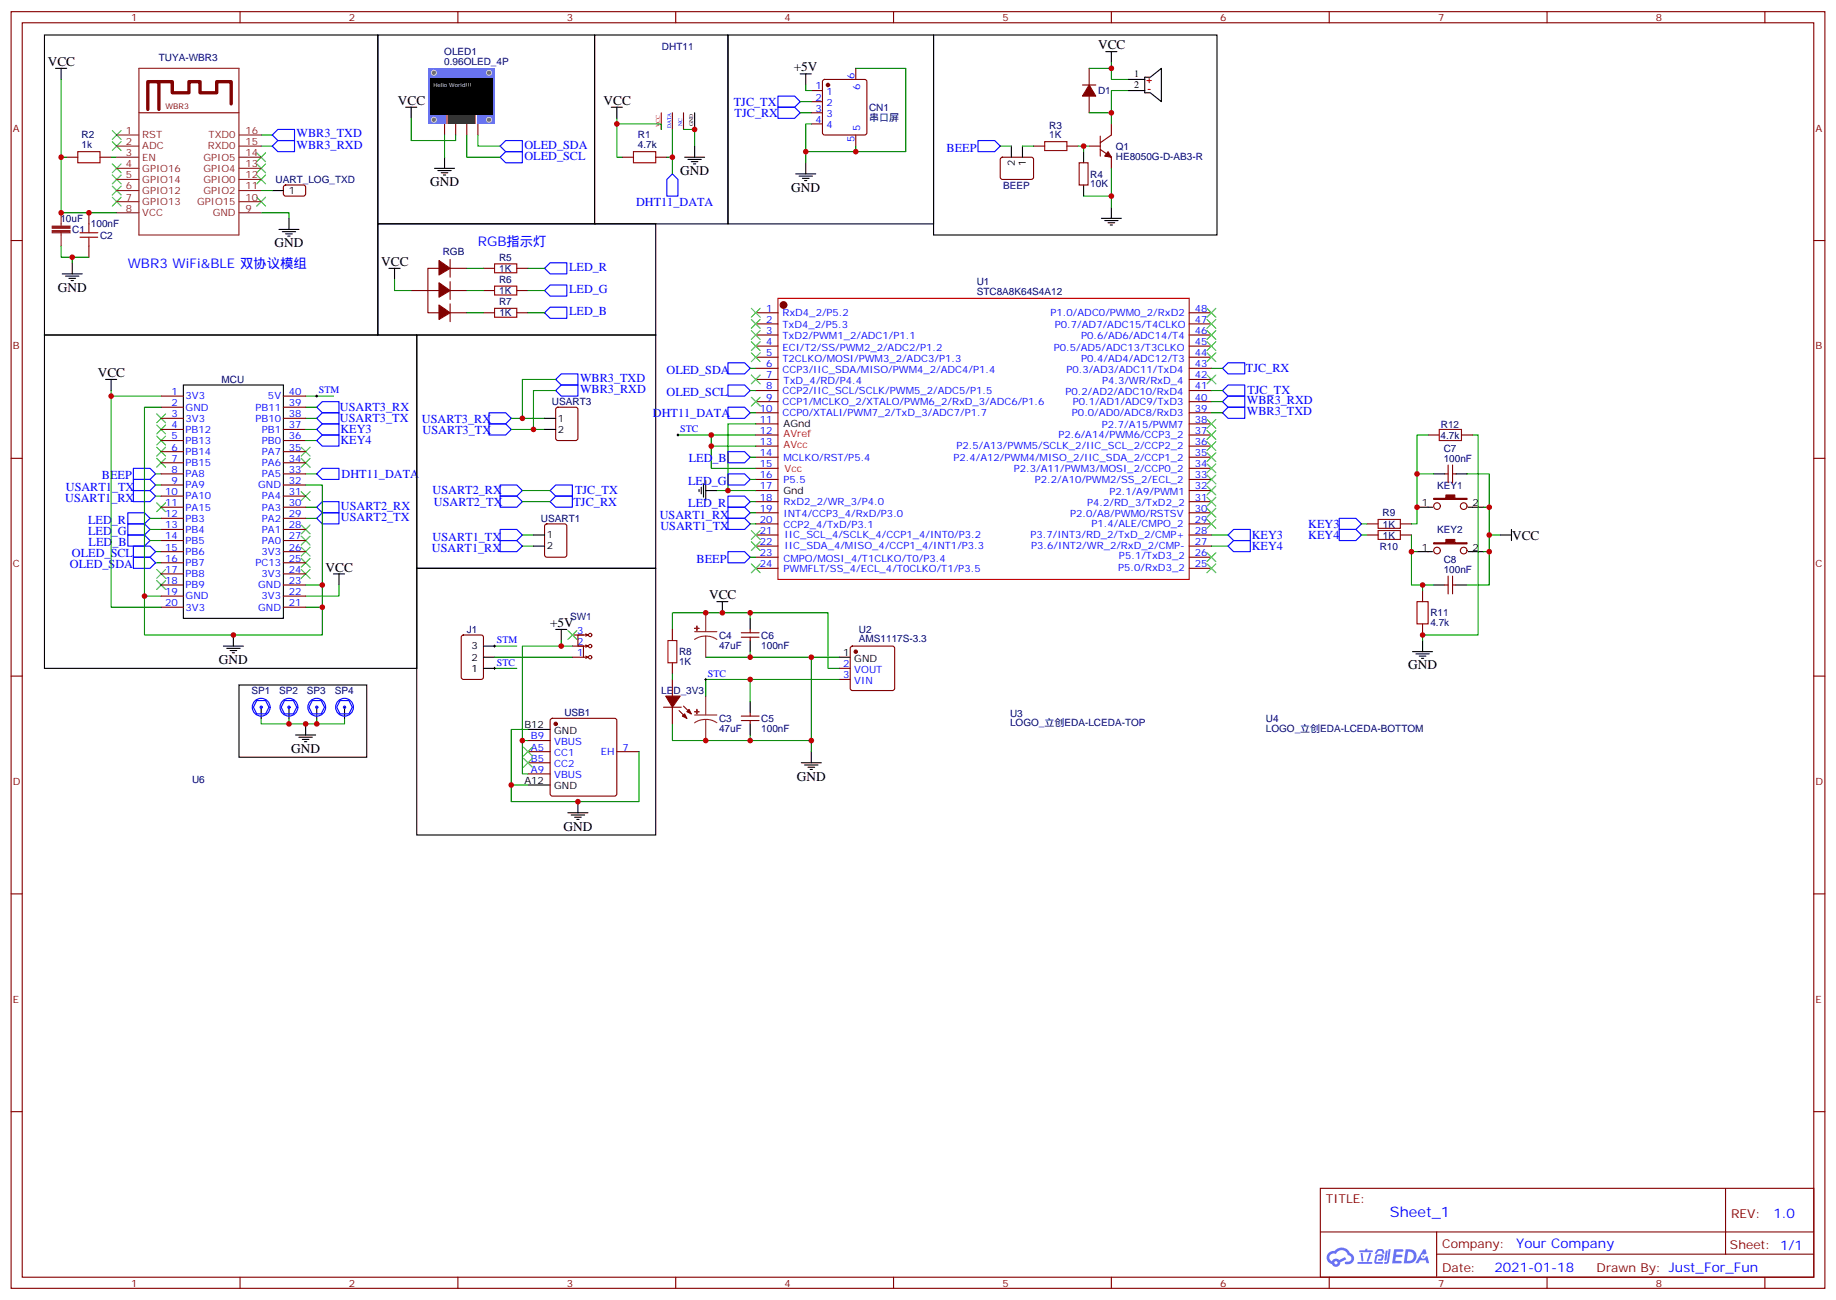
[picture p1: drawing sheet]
<svg xmlns="http://www.w3.org/2000/svg" width="583mm" height="413mm" viewBox="0 0 583 413" stroke-linecap="round" stroke-linejoin="round" font-family="sans-serif">
<defs><g id="words">
<text font-size="4.6" fill="#00f" x="441.2" y="386.3">Sheet_1</text>
<g font-size="4.2">
<text x="348.5" y="15.7">VCC</text>
<text x="15.2" y="21">VCC</text>
<text x="252" y="22.4">+5V</text>
<text x="126.3" y="33.3">VCC</text>
<text x="191.6" y="33.3">VCC</text>
<text x="136.5" y="59.1">GND</text>
<text x="215.9" y="55.6">GND</text>
<text x="251.2" y="60.9">GND</text>
<text x="87.1" y="78.5">GND</text>
<text x="121" y="84.5">VCC</text>
<text x="18.3" y="92.6">GND</text>
<text x="31" y="119.8">VCC</text>
<text x="480" y="171.3">VCC</text>
<text x="103.4" y="181.5">VCC</text>
<text x="225.1" y="190.3">VCC</text>
<text x="174.6" y="199.1">+5V</text>
<text x="69.5" y="210.8">GND</text>
<text x="447" y="212.5">GND</text>
<text x="92.4" y="239">GND</text>
<text x="252.9" y="247.8">GND</text>
<text x="178.9" y="263.7">GND</text>
</g>
<g font-size="4.2" fill="#00f">
<text x="151.7" y="78.1">RGB指示灯</text>
<text x="40.6" y="85.2">WBR3 WiFi&amp;BLE 双协议模组</text>
<text x="562.9" y="386.6">1.0</text>
<text x="481.3" y="396.1">Your Company</text>
<text x="474.4" y="403.9">2021-01-18</text>
</g>
<g font-size="3.9" fill="#00f">
<text x="232.9" y="33.5">TJC_TX</text>
<text x="233.2" y="37.1">TJC_RX</text>
<text x="94.2" y="43.6">WBR3_TXD</text>
<text x="94.2" y="47.2">WBR3_RXD</text>
<text x="166.5" y="47.2">OLED_SDA</text>
<text x="166.5" y="50.7">OLED_SCL</text>
<text x="300.5" y="48.2">BEEP</text>
<text x="201.9" y="65.3">DHT11_DATA</text>
<text x="180.7" y="86">LED_R</text>
<text x="180.7" y="93.1">LED_G</text>
<text x="180.7" y="100.2">LED_B</text>
<text x="211.6" y="118.7">OLED_SDA</text>
<text x="395.5" y="118.2">TJC_RX</text>
<text x="184.1" y="124.8">WBR3_RXD</text>
<text x="184.1" y="121.2">WBR3_TXD</text>
<text x="211.6" y="125.8">OLED_SCL</text>
<text x="396" y="125.3">TJC_TX</text>
<text x="107.9" y="130.6">USART3_RX</text>
<text x="395.8" y="131.8">WBR3_TXD</text>
<text x="395.8" y="128.3">WBR3_RXD</text>
<text x="107.9" y="134.1">USART3_TX</text>
<text x="108.1" y="137.6">KEY3</text>
<text x="133.9" y="134.2">USART3_RX</text>
<text x="134.1" y="137.7">USART3_TX</text>
<text x="207.2" y="132.3">DHT11_DATA</text>
<text x="108.1" y="141.1">KEY4</text>
<text x="218.6" y="146.8">LED_B</text>
<text x="20.9" y="155.9">USART1_TX</text>
<text x="32.4" y="152.2">BEEP</text>
<text x="108.4" y="151.8">DHT11_DATA</text>
<text x="218.4" y="153.9">LED_G</text>
<text x="20.7" y="159.4">USART1_RX</text>
<text x="108.2" y="161.8">USART2_RX</text>
<text x="137.3" y="157">USART2_RX</text>
<text x="137.7" y="160.5">USART2_TX</text>
<text x="182" y="160.5">TJC_RX</text>
<text x="182.5" y="157">TJC_TX</text>
<text x="218.5" y="161">LED_R</text>
<text x="28" y="166.3">LED_R</text>
<text x="108.2" y="165.3">USART2_TX</text>
<text x="209.4" y="164.7">USART1_RX</text>
<text x="415.3" y="167.6">KEY3</text>
<text x="28" y="169.8">LED_G</text>
<text x="28.1" y="173.3">LED_B</text>
<text x="137.3" y="171.7">USART1_TX</text>
<text x="209.6" y="168.2">USART1_TX</text>
<text x="397.3" y="171.1">KEY3</text>
<text x="415.3" y="171.2">KEY4</text>
<text x="22.8" y="176.9">OLED_SCL</text>
<text x="137.1" y="175.3">USART1_RX</text>
<text x="221.1" y="178.7">BEEP</text>
<text x="397.4" y="174.6">KEY4</text>
<text x="22.2" y="180.4">OLED_SDA</text>
</g>
<g font-size="3.9" fill="#800">
<text x="420.9" y="381.9">TITLE:</text>
<text x="549.5" y="386.6">REV:</text>
<text x="457.8" y="396.1">Company:</text>
<text x="549.1" y="396.7">Sheet: 1/1</text>
<text x="457.8" y="403.8">Date:</text>
<text x="506.8" y="403.8">Drawn By: Just_For_Fun</text>
</g>
<g font-size="3.2" fill="#800">
<text x="41.6" y="6.7">1</text>
<text x="110.8" y="6.7">2</text>
<text x="179.9" y="6.7">3</text>
<text x="249.1" y="6.7">4</text>
<text x="318.2" y="6.7">5</text>
<text x="387.3" y="6.7">6</text>
<text x="456.5" y="6.7">7</text>
<text x="525.6" y="6.7">8</text>
<text x="4.1" y="41.8">A</text>
<text x="576.3" y="41.8">A</text>
<text x="4.1" y="110.9">B</text>
<text x="576.3" y="110.9">B</text>
<text x="4.1" y="180.1">C</text>
<text x="576.3" y="180.1">C</text>
<text x="4.1" y="249.2">D</text>
<text x="576.3" y="249.2">D</text>
<text x="4.1" y="318.4">E</text>
<text x="576.3" y="318.4">E</text>
<text x="41.6" y="408.5">1</text>
<text x="110.8" y="408.5">2</text>
<text x="179.9" y="408.5">3</text>
<text x="249.1" y="408.5">4</text>
<text x="318.2" y="408.5">5</text>
<text x="387.3" y="408.5">6</text>
<text x="456.5" y="408.5">7</text>
<text x="525.6" y="408.5">8</text>
</g>
<g font-size="3.2" fill="#000080">
<text x="141" y="17.4">OLED1</text>
<text x="210.1" y="15.8">DHT11</text>
<text x="50.4" y="19.4">TUYA-WBR3</text>
<text x="141" y="20.6">0.96OLED_4P</text>
<text x="348.5" y="29.9">D1</text>
<text x="275.9" y="35.2">CN1</text>
<text x="275.9" y="38.3">串口屏</text>
<text x="333" y="40.8">R3</text>
<text x="25.9" y="47.1">1k</text>
<text x="25.9" y="43.9">R2</text>
<text x="202.5" y="47.1">4.7k</text>
<text x="202.5" y="43.9">R1</text>
<text x="333" y="43.9">1K</text>
<text x="354.2" y="47.5">Q1</text>
<text x="354.2" y="50.7">HE8050G-D-AB3-R</text>
<text x="87.5" y="58.1">UART_LOG_TXD</text>
<text x="318.4" y="59.9">BEEP</text>
<text x="346.1" y="59.5">10K</text>
<text x="346.1" y="56.4">R4</text>
<text x="19.2" y="70.4">10uF</text>
<text x="22.9" y="74">C1</text>
<text x="28.8" y="72.2">100nF</text>
<text x="31.7" y="75.7">C2</text>
<text x="140.5" y="81">RGB</text>
<text x="158.4" y="82.8">R5</text>
<text x="158.4" y="89.9">R6</text>
<text x="158.5" y="86.3">1K</text>
<text x="158.5" y="93.4">1K</text>
<text x="310" y="93.7">STC8A8K64S4A12</text>
<text x="310" y="90.6">U1</text>
<text x="158.4" y="96.9">R7</text>
<text x="158.5" y="100.5">1K</text>
<text x="70.3" y="121.6">MCU</text>
<text x="175.2" y="128.7">USART3</text>
<text x="457.4" y="135.7">R12</text>
<text x="457.2" y="139.3">4.7k</text>
<text x="458.3" y="143.4">C7</text>
<text x="458.3" y="146.6">100nF</text>
<text x="456.2" y="155.1">KEY1</text>
<text x="171.7" y="165.8">USART1</text>
<text x="438.9" y="164">R9</text>
<text x="438.9" y="167.5">1K</text>
<text x="439" y="171">1K</text>
<text x="456.2" y="169.2">KEY2</text>
<text x="438" y="174.5">R10</text>
<text x="458.3" y="178.7">C8</text>
<text x="458.3" y="181.9">100nF</text>
<text x="180.9" y="196.8">SW1</text>
<text x="454" y="195.7">R11</text>
<text x="148.2" y="201">J1</text>
<text x="228.2" y="202.8">C4</text>
<text x="241.7" y="202.8">C6</text>
<text x="272.6" y="203.9">AMS1117S-3.3</text>
<text x="272.6" y="200.8">U2</text>
<text x="454" y="198.9">4.7k</text>
<text x="215.5" y="208">R8</text>
<text x="228.2" y="206">47uF</text>
<text x="241.7" y="206">100nF</text>
<text x="215.5" y="211.2">1K</text>
<text x="79.8" y="220.4">SP1</text>
<text x="88.6" y="220.4">SP2</text>
<text x="97.4" y="220.4">SP3</text>
<text x="106.3" y="220.4">SP4</text>
<text x="209.9" y="220.5">LED_3V3</text>
<text x="179.1" y="227.4">USB1</text>
<text x="320.6" y="227.5">U3</text>
<text x="228.2" y="232.4">47uF</text>
<text x="228.2" y="229.2">C3</text>
<text x="241.7" y="232.4">100nF</text>
<text x="241.7" y="229.2">C5</text>
<text x="320.6" y="230.5">LOGO_立创EDA-LCEDA-TOP</text>
<text x="401.8" y="232.3">LOGO_立创EDA-LCEDA-BOTTOM</text>
<text x="401.8" y="229.1">U4</text>
<text x="61" y="248.7">U6</text>
</g>
<g font-size="3.2" fill="#00f">
<text x="258.9" y="28.4">1</text>
<text x="271.3" y="25" transform="rotate(-90 271.3 25)">6</text>
<text x="273" y="28.5" transform="rotate(-90 273 28.5)">6</text>
<text x="258.9" y="31.9">2</text>
<text x="258.9" y="35.5">3</text>
<text x="262.4" y="30.2">1</text>
<text x="262.4" y="33.7">2</text>
<text x="258.9" y="39">4</text>
<text x="262.4" y="37.2">3</text>
<text x="262.4" y="40.7">4</text>
<text x="273" y="41.6" transform="rotate(-90 273 41.6)">5</text>
<text x="271.3" y="45.1" transform="rotate(-90 271.3 45.1)">5</text>
<text x="243.2" y="99">1</text>
<text x="248.4" y="100.4">RxD4_2/P5.2</text>
<text x="333.5" y="100.4">P1.0/ADC0/PWM0_2/RxD2</text>
<text x="379.2" y="99">48</text>
<text x="243.2" y="102.5">2</text>
<text x="243.2" y="106">3</text>
<text x="248.4" y="104.2">TxD4_2/P5.3</text>
<text x="248.4" y="107.8">TxD2/PWM1_2/ADC1/P1.1</text>
<text x="334.8" y="104.2">P0.7/AD7/ADC15/T4CLKO</text>
<text x="343.2" y="107.8">P0.6/AD6/ADC14/T4</text>
<text x="379.2" y="106">46</text>
<text x="379.2" y="102.5">47</text>
<text x="243.2" y="109.5">4</text>
<text x="243.2" y="113.1">5</text>
<text x="248.4" y="111.3">ECI/T2/SS/PWM2_2/ADC2/P1.2</text>
<text x="334.5" y="111.3">P0.5/AD5/ADC13/T3CLKO</text>
<text x="379.2" y="113.1">44</text>
<text x="379.2" y="109.5">45</text>
<text x="243.2" y="116.6">6</text>
<text x="248.4" y="114.8">T2CLKO/MOSI/PWM3_2/ADC3/P1.3</text>
<text x="248.4" y="118.4">CCP3/IIC_SDA/MISO/PWM4_2/ADC4/P1.4</text>
<text x="338.5" y="118.4">P0.3/AD3/ADC11/TxD4</text>
<text x="343.2" y="114.8">P0.4/AD4/ADC12/T3</text>
<text x="379.2" y="116.6">43</text>
<text x="54.4" y="125.4">1</text>
<text x="91.7" y="125.4">40</text>
<text x="101.2" y="124.9">STM</text>
<text x="243.2" y="120.1">7</text>
<text x="243.2" y="123.6">8</text>
<text x="248.4" y="125.1">CCP2/IIC_SCL/SCLK/PWM5_2/ADC5/P1.5</text>
<text x="248.7" y="121.9">TxD_4/RD/P4.4</text>
<text x="338.3" y="125.4">P0.2/AD2/ADC10/RxD4</text>
<text x="349.8" y="121.9">P4.3/WR/RxD_4</text>
<text x="379.2" y="123.6">41</text>
<text x="379.2" y="120.1">42</text>
<text x="54.4" y="128.9">2</text>
<text x="58.9" y="126.8">3V3</text>
<text x="58.9" y="130.4">GND</text>
<text x="81.1" y="130.4">PB11</text>
<text x="85.1" y="126.8">5V</text>
<text x="91.7" y="128.9">39</text>
<text x="241.1" y="130.7">10</text>
<text x="243.2" y="127.2">9</text>
<text x="248.4" y="128.6">CCP1/MCLKO_2/XTALO/PWM6_2/RxD_3/ADC6/P1.6</text>
<text x="340.5" y="128.6">P0.1/AD1/ADC9/TxD3</text>
<text x="379.2" y="130.7">39</text>
<text x="379.2" y="127.2">40</text>
<text x="54.4" y="132.5">3</text>
<text x="54.4" y="136">4</text>
<text x="58.9" y="133.9">3V3</text>
<text x="58.9" y="137.4">PB12</text>
<text x="81.1" y="133.9">PB10</text>
<text x="83.1" y="137.4">PB1</text>
<text x="91.7" y="136">37</text>
<text x="91.7" y="132.5">38</text>
<text x="215.9" y="137.2">STC</text>
<text x="241.1" y="134.2">11</text>
<text x="241.1" y="137.8">12</text>
<text x="248.4" y="132.1">CCP0/XTALI/PWM7_2/TxD_3/ADC7/P1.7</text>
<text x="340.3" y="132.1">P0.0/AD0/ADC8/RxD3</text>
<text x="349.8" y="136">P2.7/A15/PWM7</text>
<text x="379.2" y="137.8">37</text>
<text x="379.2" y="134.2">38</text>
<text x="54.4" y="139.5">5</text>
<text x="54.4" y="143.1">6</text>
<text x="58.9" y="140.9">PB13</text>
<text x="83.1" y="140.9">PB0</text>
<text x="91.7" y="143.1">35</text>
<text x="91.7" y="139.5">36</text>
<text x="241.1" y="141.3">13</text>
<text x="303.6" y="142.7">P2.5/A13/PWM5/SCLK_2/IIC_SCL_2/CCP2_2</text>
<text x="335.9" y="139.2">P2.6/A14/PWM6/CCP3_2</text>
<text x="379.2" y="141.3">36</text>
<text x="54.4" y="146.6">7</text>
<text x="58.9" y="144.5">PB14</text>
<text x="58.9" y="148">PB15</text>
<text x="83.2" y="148">PA6</text>
<text x="83.2" y="144.5">PA7</text>
<text x="91.7" y="146.6">34</text>
<text x="241.1" y="144.8">14</text>
<text x="241.1" y="148.3">15</text>
<text x="248.7" y="146.2">MCLKO/RST/P5.4</text>
<text x="302.6" y="146.2">P2.4/A12/PWM4/MISO_2/IIC_SDA_2/CCP1_2</text>
<text x="321.8" y="149.8">P2.3/A11/PWM3/MOSI_2/CCP0_2</text>
<text x="379.2" y="148.3">34</text>
<text x="379.2" y="144.8">35</text>
<text x="54.4" y="150.1">8</text>
<text x="54.4" y="153.6">9</text>
<text x="58.9" y="151.5">PA8</text>
<text x="58.9" y="155">PA9</text>
<text x="82" y="155">GND</text>
<text x="83.2" y="151.5">PA5</text>
<text x="91.7" y="153.6">32</text>
<text x="91.7" y="150.1">33</text>
<text x="241.1" y="151.9">16</text>
<text x="241.1" y="155.4">17</text>
<text x="248.7" y="153.3">P5.5</text>
<text x="328.5" y="153.3">P2.2/A10/PWM2/SS_2/ECL_2</text>
<text x="379.2" y="155.4">32</text>
<text x="379.2" y="151.9">33</text>
<text x="52.4" y="157.2">10</text>
<text x="52.4" y="160.7">11</text>
<text x="58.9" y="158.6">PA10</text>
<text x="83.2" y="158.6">PA4</text>
<text x="91.7" y="160.7">30</text>
<text x="91.7" y="157.2">31</text>
<text x="241.1" y="158.9">18</text>
<text x="248.7" y="160.3">RxD2_2/WR_3/P4.0</text>
<text x="345.1" y="160.7">P4.2/RD_3/TxD2_2</text>
<text x="352.2" y="157.2">P2.1/A9/PWM1</text>
<text x="379.2" y="158.9">31</text>
<text x="52.4" y="164.2">12</text>
<text x="52.4" y="167.7">13</text>
<text x="58.9" y="162.1">PA15</text>
<text x="58.9" y="165.6">PB3</text>
<text x="83.2" y="165.6">PA2</text>
<text x="83.2" y="162.1">PA3</text>
<text x="91.7" y="167.7">28</text>
<text x="91.7" y="164.2">29</text>
<text x="241.1" y="162.5">19</text>
<text x="241.1" y="166">20</text>
<text x="248.7" y="164.2">INT4/CCP3_4/RxD/P3.0</text>
<text x="248.7" y="167.7">CCP2_4/TxD/P3.1</text>
<text x="339.7" y="164.2">P2.0/A8/PWM0/RSTSV</text>
<text x="346.5" y="167.4">P1.4/ALE/CMPO_2</text>
<text x="379.2" y="166">29</text>
<text x="379.2" y="162.5">30</text>
<text x="52.4" y="171.3">14</text>
<text x="58.9" y="169.2">PB4</text>
<text x="58.9" y="172.7">PB5</text>
<text x="83.2" y="172.7">PA0</text>
<text x="83.2" y="169.2">PA1</text>
<text x="91.7" y="171.3">27</text>
<text x="241.1" y="169.5">21</text>
<text x="241.1" y="173">22</text>
<text x="249.1" y="170.9">IIC_SCL_4/SCLK_4/CCP1_4/INT0/P3.2</text>
<text x="327.1" y="170.9">P3.7/INT3/RD_2/TxD_2/CMP+</text>
<text x="379.2" y="173">27</text>
<text x="379.2" y="169.5">28</text>
<text x="52.4" y="174.8">15</text>
<text x="52.4" y="178.3">16</text>
<text x="58.9" y="176.2">PB6</text>
<text x="58.9" y="179.7">PB7</text>
<text x="81.1" y="179.7">PC13</text>
<text x="83.1" y="176.2">3V3</text>
<text x="91.7" y="178.3">25</text>
<text x="91.7" y="174.8">26</text>
<text x="241.1" y="176.6">23</text>
<text x="248.7" y="178.3">CMPO/MOSI_4/T1CLKO/T0/P3.4</text>
<text x="249.1" y="174.4">IIC_SDA_4/MISO_4/CCP1_4/INT1/P3.3</text>
<text x="327.3" y="174.4">P3.6/INT2/WR_2/RxD_2/CMP-</text>
<text x="355.2" y="177.6">P5.1/TxD3_2</text>
<text x="379.2" y="176.6">26</text>
<text x="52.4" y="181.9">17</text>
<text x="52.4" y="185.4">18</text>
<text x="58.9" y="183.3">PB8</text>
<text x="83.1" y="183.3">3V3</text>
<text x="91.7" y="185.4">23</text>
<text x="91.7" y="181.9">24</text>
<text x="241.1" y="180.1">24</text>
<text x="248.7" y="181.5">PWMFLT/SS_4/ECL_4/T0CLKO/T1/P3.5</text>
<text x="354.9" y="181.2">P5.0/RxD3_2</text>
<text x="379.2" y="180.1">25</text>
<text x="52.4" y="188.9">19</text>
<text x="58.9" y="186.8">PB9</text>
<text x="58.9" y="190.3">GND</text>
<text x="82" y="186.8">GND</text>
<text x="83.1" y="190.3">3V3</text>
<text x="91.7" y="188.9">22</text>
<text x="52.4" y="192.4">20</text>
<text x="58.9" y="193.9">3V3</text>
<text x="82" y="193.9">GND</text>
<text x="91.7" y="192.4">21</text>
<text x="183.2" y="201.3">3</text>
<text x="157.7" y="204.3">STM</text>
<text x="183.2" y="204.8">2</text>
<text x="183.2" y="208.3">1</text>
<text x="157.7" y="211.3">STC</text>
<text x="224.7" y="214.8">STC</text>
<text x="267.7" y="215.4">3</text>
<text x="267.7" y="211.8">2</text>
<text x="271.2" y="213.6">VOUT</text>
<text x="271.2" y="217.1">VIN</text>
<text x="168.5" y="234.8">B9</text>
<text x="168.5" y="238.3">A5</text>
<text x="175.9" y="236.5">VBUS</text>
<text x="190.7" y="239.7">EH</text>
<text x="197.6" y="238.3">7</text>
<text x="168.5" y="241.8">B5</text>
<text x="168.5" y="245.4">A9</text>
<text x="175.9" y="240.1">CC1</text>
<text x="175.9" y="243.6">CC2</text>
<text x="175.9" y="247.1">VBUS</text>
</g>
<g font-size="3.2">
<text x="360" y="28">2</text>
<text x="360" y="24.5">1</text>
<text x="322.1" y="52.6" transform="rotate(-90 322.1 52.6)">2</text>
<text x="325.6" y="52.6" transform="rotate(-90 325.6 52.6)">1</text>
<text x="91.7" y="61.6">1</text>
<text x="177.1" y="133.9">1</text>
<text x="177.1" y="137.4">2</text>
<text x="248.7" y="135.6">AGnd</text>
<text x="248.7" y="156.8">Gnd</text>
<text x="451.3" y="160.7">1</text>
<text x="467.4" y="160.7">2</text>
<text x="173.6" y="170.9">1</text>
<text x="173.6" y="174.4">2</text>
<text x="451.3" y="174.8">1</text>
<text x="467.4" y="174.8">2</text>
<text x="149.7" y="206.2">3</text>
<text x="149.7" y="209.7">2</text>
<text x="267.7" y="208.3">1</text>
<text x="149.7" y="213.3">1</text>
<text x="271.2" y="210.1">GND</text>
<text x="166.5" y="231.2">B12</text>
<text x="175.9" y="233">GND</text>
<text x="166.5" y="248.9">A12</text>
<text x="175.9" y="250.6">GND</text>
</g>
<g font-size="3.2" fill="#8d2323">
<text x="40" y="46">2</text>
<text x="40" y="42.5">1</text>
<text x="45.2" y="47.4">ADC</text>
<text x="45.2" y="43.9">RST</text>
<text x="65.9" y="47.4">RXD0</text>
<text x="66.2" y="43.9">TXD0</text>
<text x="78" y="46">15</text>
<text x="78" y="42.5">16</text>
<text x="40" y="49.6">3</text>
<text x="40" y="53.1">4</text>
<text x="45.2" y="51">EN</text>
<text x="64.6" y="51">GPIO5</text>
<text x="78" y="49.6">14</text>
<text x="78" y="53.1">13</text>
<text x="40" y="56.6">5</text>
<text x="45.2" y="58">GPIO14</text>
<text x="45.2" y="54.5">GPIO16</text>
<text x="64.6" y="58">GPIO0</text>
<text x="64.6" y="54.5">GPIO4</text>
<text x="78" y="56.6">12</text>
<text x="40" y="63.7">7</text>
<text x="40" y="60.1">6</text>
<text x="45.2" y="65.1">GPIO13</text>
<text x="45.2" y="61.6">GPIO12</text>
<text x="62.6" y="65.1">GPIO15</text>
<text x="64.6" y="61.6">GPIO2</text>
<text x="78" y="63.7">10</text>
<text x="78" y="60.1">11</text>
<text x="40" y="67.2">8</text>
<text x="45.2" y="68.6">VCC</text>
<text x="67.5" y="68.6">GND</text>
<text x="78" y="67.2">9</text>
</g>
<g font-size="3.2" fill="#f00">
<text x="248.7" y="138.8">AVref</text>
<text x="248.7" y="142.3">AVcc</text>
<text x="249.1" y="149.8">Vcc</text>
</g>
<text font-size="2.5" fill="#600" x="52.6" y="34.7">WBR3</text>
<text font-size="1.8" fill="#fff" x="137.6" y="27.7">Hello World!!!</text>
<text font-size="1.8" fill="#f00" x="209.5" y="40.3" transform="rotate(-90 209.5 40.3)">VCC</text>
<g font-size="1.8" fill="#00f">
<text x="213" y="40.7" transform="rotate(-90 213 40.7)">DATA</text>
<text x="216.5" y="40" transform="rotate(-90 216.5 40)">NC</text>
</g>
<text font-size="1.8" x="220.1" y="40" transform="rotate(-90 220.1 40)">GND</text>
</g></defs>
<g fill="none" stroke="#870000" stroke-width=".35">
<path d="M3.5 3.7h575.8v405.3h-575.8zM7.1 7.2h568.6v398.3h-568.6zM76.2 3.7v3.5M145.3 3.7v3.5M214.5 3.7v3.5M283.6 3.7v3.5M352.8 3.7v3.5M421.9 3.7v3.5M491.1 3.7v3.5M560.2 3.7v3.5M3.5 76.4h3.6M575.7 76.4h3.6"/>
<path d="M3.5 145.5h3.6M575.7 145.5h3.6M3.5 214.7h3.6M575.7 214.7h3.6M3.5 283.8h3.6M575.7 283.8h3.6M3.5 353h3.6M575.7 353h3.6M419.1 377.3h156.6v28.2h-156.6zM547.7 377.3v20.9M419.1 391.1h156.5M456 398.2h119.6"/>
<path d="M456 391.1v14.2M76.2 405.5v3.5M145.3 405.5v3.5M214.5 405.5v3.5M283.6 405.5v3.5M352.8 405.5v3.5M421.9 405.5v3.5M491.1 405.5v3.5M560.2 405.5v3.5"/>
</g>
<g fill="#5487ff">
<path d="M442.5 396.6h2.6l.3 .2-.1 .6h-2l-.1 1h1.6l.4 .4-.4 .4-1.7-.1-.2 1.2 1.8 .1 .2 .3-.2 .4h-2.8z"/>
<path d="M451.8 396.7h.7l.3 1.3-.6 .3a.74 .74 0 0 0-1.1 .3 .74 .74 0 0 0 .5 1.1 .74 .74 0 0 0 .9-.7l.5-.3 .6 2.4h-.8l-.2-1h-1.9l-.5 1h-.9z"/>
<path d="M439.9 397.1h.6l-.4 2.9a.31 .31 0 0 1-.4 .3 .31 .31 0 0 1-.2-.3z"/>
<path d="M440.8 396.6h.6l-.5 4a.89 .89 0 0 1-.7 .7 .89 .89 0 0 1-.9-.3l1-.5z"/>
<path d="M437.2 396.8l.6-.2 1.1 .1 .5 1.4h-.5l-.5-.9h-.8l-.6 .9h-.6z"/>
<path d="M436.8 398.5l1.8-.2a1.04 1.04 0 0 1 .6 1.1 1.04 1.04 0 0 1-.9 .9h-.6a.29 .29 0 0 1-.3-.4 .29 .29 0 0 1 .3-.2h.7l.2-.8h-1.5l-.3 1.8h1.9a.29 .29 0 0 1 .3 .3 .29 .29 0 0 1-.3 .3h-2l-.4-.3 .2-2.1z"/>
<path d="M430.9 400.7h4.4a.3 .3 0 0 1 .3 .3 .3 .3 0 0 1-.3 .3h-4.3z"/>
<path d="M434.7 397.8h.6a4 4 0 0 1-1.2 2.8l-.2-.3z"/>
<path d="M431.9 397.8h.6l.3 2.4-.3 .3-.3-.2z"/>
<path d="M431.5 397h1.9l.2-.5h.5l-.1 .5h1.5a.29 .29 0 0 1 .3 .3 .29 .29 0 0 1-.3 .3h-3.9z"/>
<path d="M446.2 396.6l-.6 4.5h1.4a2.27 2.27 0 0 0 2.7-2.3 2.27 2.27 0 0 0-2.7-2.2zM447 397.4a1.5 1.5 0 0 1 1.8 1.6 1.5 1.5 0 0 1-1.9 1.3h-.3z"/>
<path d="M421.8 397.8a2.09 2.09 0 0 0 1 3.5 1.37 1.37 0 0 0 1.5 .9 1.37 1.37 0 0 0 1.1-1.4l1.9-1-.4-.7-1.8 1a1.4 1.4 0 0 0-2.3 .4 1.32 1.32 0 0 1-.7-1.9 1.32 1.32 0 0 1 2-.4 2.02 2.02 0 0 1 2-1.3 2.02 2.02 0 0 1 1.8 1.6 1.09 1.09 0 0 1 1 1.4 1.09 1.09 0 0 1-1.5 .7 .41 .41 0 0 0-.5 .3 .41 .41 0 0 0 .4 .5 1.89 1.89 0 0 0 2.4-1.2 1.89 1.89 0 0 0-1.2-2.4 2.98 2.98 0 0 0-5-.6l-1 .1zM423.6 400.9a.52 .52 0 0 1 1 0 .52 .52 0 0 1-1 0z"/>
<circle cx="451.8" cy="398.9" r=".28"/>
</g>
<g fill="none" stroke="#008700" stroke-width=".35">
<path d="M352.8 19.9v5.3h5.3M19.4 25.2v42.4h17.6M195.8 37.6v12.3h1.8M195.8 39.3h14.1v1.8M254 32.3h3.5M254 35.8h3.5M255.8 27v1.8h1.7M257.5 39.3h-1.7v12.4M271.6 21.7h15.9v26.5h-31.7M345.7 35.8h7.1M345.7 21.7h7.1M358.1 28.8h-5.3v10.5"/>
<path d="M19.4 49.9h1.8M35.3 49.9h1.7M82.9 42.9h3.5M82.9 46.4h3.5M213.4 41.1v8.8h-1.7M213.4 49.9v5.3M217 41.1h3.5v5.3M271.6 46.4v1.8M317.5 46.4h3.5M324.6 46.4h3.5M342.2 46.4h3.5M344 46.4v1.8"/>
<path d="M352.8 53.4v12.4M19.4 78.1v3.6h3.5v1.7M82.9 67.6h8.8v1.7M344 62.3h8.8M22.9 81.7h5.3M125.2 88.7v3.6h5.3M148.2 85.2h5.3M148.2 92.3h5.3M148.2 99.3h5.3M167.6 85.2h5.3M167.6 92.3h5.3M167.6 99.3h5.3"/>
<path d="M238.1 116.9h1.8M35.3 124v68.8h15.9M51.2 129.3h-5.3v60M97 125.8h8.8M97 129.3h3.5M97 132.8h3.5M162.3 132.8h10.6M162.3 136.3h10.6M176.4 120.5h-10.6v12.3M176.4 124h-7.1v12.3M215.2 138.1h24.7M225.8 138.1v3.5h14.1"/>
<path d="M238.1 124h1.8M238.1 131.1h1.8M239.9 134.6h-8.8v21.2M49.4 157.5h1.8M49.4 154h1.8M49.4 150.5h1.8M97 154h5.3v31.7M97 150.5h3.5M165.8 155.8h8.8M165.8 159.3h8.8M225.8 141.6v7.1h14.1M227.5 155.8h12.4"/>
<path d="M238.1 159.3h1.8M238.1 152.2h1.8M238.1 145.2h1.8M47.6 164.6h3.6M47.6 168.1h3.6M47.6 171.6h3.6M49.4 175.2h1.8M49.4 178.7h1.8M97 161h3.5M97 164.6h3.5M165.8 169.9h3.5M165.8 173.4h3.5"/>
<path d="M238.1 166.3h1.8M238.1 162.8h1.8M238.1 176.9h1.8M51.2 189.3h-5.3v12.3h56.4v-8.8h-5.3M97 185.7h5.3v7.1M107.6 185.7v3.6h-10.6M157 205.1h7M157 208.7h24.7M157 212.2h7M178.2 203.4v1.7M181.7 205.1h-15.9v30h1.8M82.9 228.1v1.7h26.5v-1.7"/>
<path d="M91.7 228.1v1.7M100.5 228.1v1.7M165.8 235.1v10.6h1.8M167.6 231.6h-5.3v22.9h40.5v-15.8M162.3 249.2h5.3"/>
</g>
<g fill="none" stroke="#3c3" stroke-width=".35">
<path d="M35.6 41.5l2.9 2.8M35.6 45l2.9 2.8M35.6 52l2.9 2.9M35.6 55.6l2.9 2.8M35.6 59.1l2.9 2.8M38.5 41.5l-2.9 2.8M38.5 45l-2.9 2.8M38.5 52l-2.9 2.9M38.5 55.6l-2.9 2.8M38.5 59.1l-2.9 2.8M81.5 48.5l2.8 2.8M81.5 52l2.8 2.9"/>
<path d="M81.5 55.6l2.8 2.8M84.3 48.5l-2.8 2.8M84.3 52l-2.8 2.9M84.3 55.6l-2.8 2.8M35.6 62.6l2.9 2.8M38.5 62.6l-2.9 2.8M81.5 62.6l2.8 2.8M84.3 62.6l-2.8 2.8M49.7 134.9l2.9 2.9M49.7 138.5l2.9 2.8M49.7 131.4l2.9 2.8M52.6 134.9l-2.9 2.9"/>
<path d="M52.6 138.5l-2.9 2.8M52.6 131.4l-2.9 2.8M49.7 142l2.9 2.8M49.7 145.5l2.9 2.8M49.7 159.6l2.9 2.9M52.6 142l-2.9 2.8M52.6 145.5l-2.9 2.8M52.6 159.6l-2.9 2.9M95.6 156.1l2.8 2.8M95.6 145.5l2.8 2.8M95.6 142l2.8 2.8M98.4 156.1l-2.8 2.8"/>
<path d="M98.4 145.5l-2.8 2.8M98.4 142l-2.8 2.8M95.6 177.3l2.8 2.8M95.6 170.2l2.8 2.8M95.6 166.7l2.8 2.8M95.6 173.7l2.8 2.9M98.4 177.3l-2.8 2.8M98.4 170.2l-2.8 2.8M98.4 166.7l-2.8 2.8M98.4 173.7l-2.8 2.9M49.7 180.8l2.9 2.8M49.7 184.3l2.9 2.8"/>
<path d="M52.6 180.8l-2.9 2.8M52.6 184.3l-2.9 2.8M95.6 180.8l2.8 2.8M98.4 180.8l-2.8 2.8M180.3 200.2l2.8 2.8M183.1 200.2l-2.8 2.8M166.2 237.2l2.8 2.9M169 237.2l-2.8 2.9M166.2 240.8l2.8 2.8M169 240.8l-2.8 2.8"/>
</g>
<g fill="none" stroke="#000" stroke-width=".35">
<path d="M14.1 11.1h105.8v95.3h-105.8zM119.9 11.1h68.8v60h-68.8zM188.7 11.1h42.4v60h-42.4zM231.1 11.1h65.2v60h-65.2zM296.3 11.1h90v63.5h-90zM351 16.4h3.5M352.8 16.4v3.5M17.6 21.7h3.6M19.4 21.7v3.5M194 34h3.6M195.8 34v3.6M220.5 35.8v5.3"/>
<path d="M254 23.5h3.5M255.8 23.5v3.5M358.1 28.8h5.3M358.1 25.2h5.3M363.4 24.5h1.7l3.6-2.8v10.6l-3.6-2.8h-1.7zM217.3 49.9h6.4M218.4 50.6h4.2M219.4 51.3h2.1M220.1 52h.7M220.5 46.4v3.5M252.6 55.2h6.3M253.6 55.9h4.3"/>
<path d="M254.7 56.6h2.1M255.4 57.3h.7M255.8 51.7v3.5M321 46.4v3.5M324.6 46.4v3.5M344 48.2v3.5M344 58.7v3.6M88.5 72.8h6.4M89.6 73.6h4.2M90.7 74.3h2.1M91.4 75h.7M91.7 69.3v3.5"/>
<path d="M119.9 71.1h88.2v35.3h-88.2zM349.6 69.3h6.4M350.7 70h4.2M351.7 70.7h2.1M352.4 71.4h.7M352.8 65.8v3.5M19.8 87h6.3M20.8 87.7h4.2M21.9 88.4h2.1M22.6 89.1h.7M22.9 83.4v3.6M123.5 85.2h3.5"/>
<path d="M125.2 85.2v3.5M14.1 106.4h118.2v105.8h-118.2zM132.3 106.4h75.8v74h-75.8zM33.5 120.5h3.5M35.3 120.5v3.5M58.2 122.2h31.8v74.1h-31.8zM172.9 132.8h3.5M172.9 136.3h3.5M221.9 155.4v.7M222.6 154.7v2.1M223.3 153.6v4.3M224 155.8h3.5"/>
<path d="M224 152.6v6.3M169.3 169.9h3.6M169.3 173.4h3.6M105.8 182.2h3.6M107.6 182.2v3.5M132.3 180.4h75.8v84.7h-75.8zM176.4 199.8h3.5M178.2 199.8v3.6M70.9 205.1h6.4M72 205.8h4.2M73 206.6h2.1M73.7 207.3h.7"/>
<path d="M74.1 201.6v3.5M75.8 217.5h40.6v22.9h-40.6zM153.5 205.1h3.5M153.5 212.2h3.5M153.5 208.7h3.5M93.8 233.4h6.4M94.9 234.1h4.2M96 234.8h2.1M96.7 235.5h.7M97 229.8v3.6M167.6 231.6h7M167.6 249.2h7"/>
<path d="M180.3 258.1h6.3M181.3 258.8h4.3M182.4 259.5h2.1M183.4 254.5v3.6M183.1 260.2h.7"/>
</g>
<g fill="none" stroke="#00f" stroke-width=".35">
<path d="M246.9 34h5.3l1.8 1.8-1.8 1.8h-5.3zM246.9 30.5h5.3l1.8 1.8-1.8 1.7h-5.3zM86.4 42.9l1.8-1.8h5.3v3.5h-5.3zM86.4 46.4l1.8-1.8h5.3v3.6h-5.3zM158.7 49.9l1.8-1.7h5.3v3.5h-5.3zM158.7 46.4l1.8-1.8h5.3v3.6h-5.3zM213.4 55.2l1.8 1.8v5.3h-3.5v-5.3zM310.4 44.6h5.3l1.8 1.8-1.8 1.8h-5.3zM172.9 85.2l1.7-1.8h5.3v3.6h-5.3zM172.9 92.3l1.7-1.8h5.3v3.5h-5.3zM172.9 99.3l1.7-1.8h5.3v3.6h-5.3zM231.1 115.2h5.3l1.7 1.7-1.7 1.8h-5.3z"/>
<path d="M389.8 115.2h5.3v3.5h-5.3l-1.7-1.8zM100.5 129.3l1.8-1.8h5.3v3.6h-5.3zM102.3 131.1h5.3v3.5h-5.3l-1.8-1.8zM155.2 131.1h5.3l1.8 1.7-1.8 1.8h-5.3zM155.2 134.6h5.3l1.8 1.7-1.8 1.8h-5.3zM176.4 120.5l1.8-1.8h5.2v3.5h-5.2zM178.2 122.2h5.2v3.6h-5.2l-1.8-1.8zM231.1 122.2h5.3l1.7 1.8-1.7 1.8h-5.3zM231.1 129.3h5.3l1.7 1.8-1.7 1.7h-5.3zM388.1 131.1l1.7-1.8h5.3v3.5h-5.3zM388.1 127.5l1.7-1.7h5.3v3.5h-5.3zM389.8 122.2h5.3v3.6h-5.3l-1.7-1.8z"/>
<path d="M42.3 152.2h5.3l1.8 1.8-1.8 1.8h-5.3zM42.3 155.8h5.3l1.8 1.7-1.8 1.8h-5.3zM42.3 148.7h5.3l1.8 1.8-1.8 1.7h-5.3zM100.5 150.5l1.8-1.8h5.3v3.5h-5.3zM158.7 157.5h5.3l1.8 1.8-1.8 1.7h-5.3zM158.7 154h5.3l1.8 1.8-1.8 1.7h-5.3zM174.6 155.8l1.8-1.8h5.3v3.5h-5.3zM174.6 159.3l1.8-1.8h5.3v3.5h-5.3zM231.1 157.5h5.3l1.7 1.8-1.7 1.7h-5.3zM231.1 150.5h5.3l1.7 1.7-1.7 1.8h-5.3zM231.1 143.4h5.3l1.7 1.8-1.7 1.7h-5.3zM40.6 162.8h5.3l1.7 1.8-1.7 1.7h-5.3z"/>
<path d="M40.6 166.3h5.3l1.7 1.8-1.7 1.8h-5.3zM40.6 169.9h5.3l1.7 1.7-1.7 1.8h-5.3zM42.3 173.4h5.3l1.8 1.8-1.8 1.7h-5.3zM42.3 176.9h5.3l1.8 1.8-1.8 1.7h-5.3zM100.5 164.6l1.8-1.8h5.3v3.5h-5.3zM100.5 161l1.8-1.7h5.3v3.5h-5.3zM158.7 168.1h5.3l1.8 1.8-1.8 1.7h-5.3zM158.7 171.6h5.3l1.8 1.8-1.8 1.8h-5.3zM231.1 164.6h5.3l1.7 1.7-1.7 1.8h-5.3zM231.1 161h5.3l1.7 1.8-1.7 1.8h-5.3zM231.1 175.2h5.3l1.7 1.7-1.7 1.8h-5.3z"/>
</g>
<path d="M209.9 35.8v5.3M364.1 25.6h1.4M364.4 28.4h.7M364.8 24.9v1.4" fill="none" stroke="#f00" stroke-width=".35"/>
<g fill="none" stroke="#870000" stroke-width=".35">
<path d="M141.1 39.3v3.6M144.6 39.3v3.6M148.2 39.3v3.6M151.7 39.3v3.6M213.4 35.8v5.3M217 35.8v5.3M257.5 28.8h3.6M257.5 32.3h3.6M257.5 35.8h3.6M257.5 39.3h3.6M261.3 25.4l.5-.2h12.7l.5 .2 .2 .5v16.3l-.3 .5-.4 .2h-12.7l-.5-.3-.2-.4v-16.3zM271.6 21.7v3.5"/>
<path d="M343.6 27h4.2M345.7 21.7v5.3M345.7 30.5v5.3M352.8 39.3v3.6l-3.6 2.4M21.2 49.9h3.5M31.7 49.9h3.6M197.6 49.9h3.5M208.1 49.9h3.6M271.6 42.9v3.5M317.7 50.1l.5-.2 9.5 .1 .4 .6-.1 5.9-.6 .5-9.5-.1-.4-.6v-5.7zM328.1 46.4h3.5M338.7 46.4h3.5"/>
<path d="M342.5 51.7h2.9v7h-2.9zM345.7 46.4h3.5M349.2 47.4l3.6 2.5v3.5M349.2 43.2v6.4M28.2 67.6v3.5M28.2 78.1v3.6M130.5 92.3h8.8M139.3 85.2h-3.5v14.1h3.5M142.9 85.2h5.3M142.9 82.4v5.6M142.9 89.4v5.7M142.9 96.5v5.6"/>
<path d="M142.9 92.3h5.3M142.9 99.3h5.3M153.5 85.2h3.5M153.5 92.3h3.5M153.5 99.3h3.5M164 85.2h3.6M164 92.3h3.6M164 99.3h3.6M239.9 99.3h7M377.5 99.3h7M239.9 102.8h7M239.9 106.4h7"/>
<path d="M239.9 109.9h7M239.9 113.4h7M239.9 116.9h7M377.5 102.8h7M377.5 106.4h7M377.5 109.9h7M377.5 113.4h7M377.5 116.9h7M51.2 125.8h7M51.2 129.3h7M51.2 132.8h7M51.2 136.3h7"/>
<path d="M51.2 139.9h7M90 125.8h7M90 129.3h7M90 132.8h7M90 136.3h7M90 139.9h7M176.6 129.5l.5-.2h5.6l.7 .4v9.5l-.4 .6-5.9 .1-.7-.5v-9.4zM239.9 120.5h7M239.9 124h7M239.9 127.5h7M239.9 131.1h7M239.9 134.6h7"/>
<path d="M239.9 138.1h7M377.5 120.5h7M377.5 124h7M377.5 127.5h7M377.5 131.1h7M377.5 134.6h7M377.5 138.1h7M51.2 143.4h7M51.2 146.9h7M51.2 150.5h7M51.2 154h7M51.2 157.5h7"/>
<path d="M90 143.4h7M90 146.9h7M90 150.5h7M90 154h7M90 157.5h7M239.9 141.6h7M239.9 145.2h7M239.9 148.7h7M239.9 152.2h7M239.9 155.8h7M239.9 159.3h7M377.5 141.6h7"/>
<path d="M377.5 145.2h7M377.5 148.7h7M377.5 152.2h7M377.5 155.8h7M377.5 159.3h7M51.2 161h7M51.2 164.6h7M51.2 168.1h7M51.2 171.6h7M51.2 175.2h7M51.2 178.7h7M90 161h7"/>
<path d="M90 164.6h7M90 168.1h7M90 171.6h7M90 175.2h7M90 178.7h7M173.1 166.5l.5-.2h5.6l.7 .5v9.4l-.4 .7h-5.9l-.7-.4v-9.5zM239.9 162.8h7M239.9 166.3h7M239.9 169.9h7M239.9 173.4h7M239.9 176.9h7M377.5 162.8h7"/>
<path d="M377.5 166.3h7M377.5 169.9h7M377.5 173.4h7M377.5 176.9h7M51.2 182.2h7M51.2 185.7h7M51.2 189.3h7M51.2 192.8h7M90 182.2h7M90 185.7h7M90 189.3h7M90 192.8h7"/>
<path d="M239.9 180.4h7M377.5 180.4h7M146.6 201.8l.5-.2h5.7l.6 .4 .1 13-.5 .7h-5.9l-.6-.4-.1-13zM181.7 201.6h3.5M181.7 208.7h3.5M185.9 201.3l.7 .3h-3.2v3.5h1.8h-3.5M185.9 204.8l.7 .3h-1.4v3.6h1.4M185.9 208.3l.7 .4M186.6 201.6l-.7 .4M186.6 208.7l-.7 .3M186.6 205.1l-.7 .4M167.6 238.7h7"/>
<path d="M167.6 235.1h7M174.9 228.3l.4-.2h19.8l.5 .2 .2 .5v23.3l-.2 .5-.5 .2h-19.8l-.5-.3-.2-.4v-23.3zM195.8 238.7h7M167.6 245.7h7M167.6 242.2h7"/>
<circle cx="187.3" cy="201.6" r=".53"/>
<circle cx="187.3" cy="205.1" r=".53"/>
<circle cx="187.3" cy="208.7" r=".53"/>
</g>
<path d="M24.7 48.2h7v3.5h-7zM201.1 48.2h7v3.5h-7zM331.6 45h7.1v2.8h-7.1zM25.4 75.3h5.6M25.4 73.9h5.6M28.2 71.1v2.8M28.2 75.3v2.8M157 83.8h7v2.8h-7zM157 90.8h7v2.9h-7zM157 97.9h7v2.8h-7z" fill="none" stroke="#a10000" stroke-width=".35"/>
<g fill="none" stroke="#8c2424" stroke-width=".35">
<path d="M44.1 21.7h31.7v52.9h-31.7zM37 46.4h7.1M37 49.9h7.1M37 57h7.1M37 53.4h7.1M37 42.9h7.1M75.8 46.4h7.1M75.8 49.9h7.1M75.8 57h7.1M75.8 53.4h7.1M75.8 42.9h7.1M19.4 67.6v4.2"/>
<path d="M19.4 73.9v4.2M37 67.6h7.1M37 64h7.1M37 60.5h7.1M75.8 67.6h7.1M75.8 64h7.1M75.8 60.5h7.1"/>
</g>
<g fill="#8c2424" stroke="#8c2424" stroke-width=".35">
<path d="M16.6 73.2h5.6v.7h-5.6z"/>
<path d="M16.6 71.8h5.6v.7h-5.6z"/>
</g>
<g fill="#870000" stroke="#870000" stroke-width=".35">
<path d="M345.7 27l2.1 3.5h-4.2z"/>
<path d="M351.7 48.2l1.1 1.7-2.1-.3z"/>
<path d="M139.3 82.7l3.6 2.5-3.6 2.1z"/>
<path d="M139.3 89.8l3.6 2.5-3.6 2.1z"/>
<path d="M139.3 96.8l3.6 2.5-3.6 2.1z"/>
<circle cx="262.8" cy="27" r=".53"/>
<circle cx="176.4" cy="229.8" r=".53"/>
<circle cx="248.7" cy="96.8" r="1.06"/>
</g>
<path d="M44.1 35.8h31.7" fill="none" stroke="#600" stroke-width=".35"/>
<path d="M46.9 34.7v-8.8h3.5v8.8M49.7 25.9h5v3.6h5.3v-3.6h3.5v3.6h5.3v-3.6h4.6v7.1" fill="none" stroke="#600" stroke-width="1.1"/>
<path d="M246.9 94.7h130.6v89.3h-130.6z" fill="none" stroke="#c00" stroke-width=".35"/>
<path d="M100.2 125.8h.7M100.5 125.4v.7M156.6 205.1h.7M156.6 212.2h.7M157 204.8v.7M157 211.8v.7" fill="none" stroke="#000" stroke-width=".32"/>
<path d="M135.8 21.7h21.2v17.6h-21.2z" fill="#39f"/>
<g fill="#666" stroke="#ccc" stroke-width=".35">
<circle cx="137.7" cy="38" r=".81"/>
<circle cx="155.2" cy="38" r=".81"/>
<circle cx="137.7" cy="23.1" r=".81"/>
<circle cx="155.2" cy="23.1" r=".81"/>
</g>
<path d="M141.6 36.5h9.6v2.8h-9.6z" fill="#fff"/>
<g fill="#fc0">
<path d="M141.7 36.5h.5v2.8h-.5z"/>
<path d="M150.6 36.5h.5v2.8h-.5z"/>
</g>
<path d="M142.3 36.5h8.2v2.8h-8.2z" fill="#333"/>
<path d="M136.5 24.9h19.8v11.6h-19.8z" fill="#000"/>
<g fill="none" stroke="#000" stroke-width=".35">
<path d="M128.8 34h3.5M130.5 34v3.6M137.9 53.4h6.4M139 54.2h4.2M140.1 54.9h2.1M140.8 55.6h.7M141.1 49.9v3.5M86.4 60.5h3.6M455.1 150.5h3.5M462.1 150.5h3.6M449.8 161h4.9M449.8 175.2h4.9"/>
<path d="M466 161h5M466 175.2h5M476.2 169.9h3.6M479.8 168.1v3.5M227.5 191h3.6M229.3 191v3.6M238.1 196.3v3.5M455.1 185.7h3.5M462.1 185.7h3.6M238.1 203.4v3.5M266.3 208.7h3.6M448.4 206.9h6.3"/>
<path d="M449.4 207.6h4.3M450.5 208.3h2.1M451.2 209h.7M451.6 203.4v3.5M82.9 224.5v3.6M91.7 224.5v3.6M100.5 224.5v3.6M109.4 224.5v3.6M238.1 222.8v3.5M238.1 229.8v3.6M257.5 238.7v3.5M254.4 242.2h6.3"/>
<path d="M255.4 242.9h4.2M256.5 243.6h2.1M257.2 244.3h.7"/>
</g>
<g fill="none" stroke="#008700" stroke-width=".35">
<path d="M130.5 37.6v7h14.1v-1.7M141.1 42.9v7M148.2 42.9v7h10.5M151.7 42.9v3.5h7M82.9 60.5h3.5M384.5 116.9h3.6M35.3 125.8h15.9M97 136.3h3.5M97 139.9h3.5M384.5 124h3.6M384.5 127.5h3.6M384.5 131.1h3.6"/>
<path d="M453.3 138.1h-3.5v12.4M467.4 138.1h1.8v63.5h-17.6v1.8M455.1 150.5h-5.3v15.8h-1.8M465.7 150.5h7v10.5h-1.7M384.5 169.9h5.3M384.5 173.4h5.3M432.2 166.3h1.7M432.2 169.9h1.7M448 169.9v5.3h1.8M448 175.2v10.5h7.1M471 175.2h1.7v10.5h-7M472.7 161v8.9h3.5"/>
<path d="M472.7 169.9v5.3M238.1 196.3v-1.7h-24.7v5.2M238.1 194.6h24.7v17.6h3.5M451.6 185.7v1.8M213.4 214v1.7M238.1 206.9v1.8h-14.1M238.1 215.7h28.2M238.1 208.7h28.2M257.5 208.7v30M213.4 229.8v5.3h24.7v-1.7M224 221v-5.3h14.1v7.1M238.1 235.1h19.4"/>
</g>
<g fill="none" stroke="#870000" stroke-width=".35">
<path d="M90.2 58.9l.5-.2 5.9 .1 .4 .6-.1 2.4-.6 .5-5.9-.1-.4-.6v-2.2zM453.3 138.1h3.5M463.9 138.1h3.5M458.6 150.5h1.1M459.7 147.6v5.7M461.1 147.6v5.7M461.1 150.5h1M433.9 166.3h3.5M433.9 169.9h3.5M444.5 166.3h3.5M444.5 169.9h3.5M213.4 199.8v3.6"/>
<path d="M238.1 199.8v1.1M451.6 187.5v3.5M451.6 198.1v3.5M458.6 185.7h1.1M459.7 182.9v5.7M461.1 182.9v5.7M461.1 185.7h1M213.4 210.4v3.6M213.4 215.7v5.3M235.3 202.3h5.6M235.3 200.9h5.6M238.1 202.3v1.1"/>
<path d="M266.3 215.7h3.6M266.3 212.2h3.6M270.1 205.3l.5-.2h12.7l.5 .2 .2 .5v12.7l-.2 .5-.5 .3h-12.7l-.5-.3-.2-.5v-12.7zM210.6 224.5h5.7M213.4 224.5v5.3M215.5 225.6l2.5 2.5M217 224.2l2.4 2.5M235.3 228.8h5.6M235.3 227.4h5.6M238.1 226.3v1.1M238.1 228.8v1"/>
<circle cx="456.1" cy="160.7" r="1.06"/>
<circle cx="456.1" cy="174.8" r="1.06"/>
<circle cx="464.6" cy="160.7" r="1.06"/>
<circle cx="464.6" cy="174.8" r="1.06"/>
</g>
<g fill="#870000" stroke="#870000" stroke-width=".35">
<path d="M216.6 227.4l.7-.7 .7 1.4z"/>
<path d="M218 226l.7-.8 .7 1.5z"/>
<path d="M211.3 221h4.6l-2.5 3.5z"/>
<path d="M455.1 158.2h3.9v-1h2.8v1h3.9v.4h-10.6z"/>
<path d="M455.1 172.3h3.9v-1h2.8v1h3.9v.4h-10.6z"/>
<circle cx="271.6" cy="206.9" r=".53"/>
</g>
<path d="M224 194.6v6M220.5 200.6h7M224 202l1.9 .2 1.6 .8M224 202l-1.8 .2-1.7 .8M224 202v6.7M220.5 227h7M224 228.4l1.9 .3 1.6 .8M224 228.4l-1.8 .3-1.7 .8M224 221v6M224 228.4v6.7" fill="none" stroke="#8c2424" stroke-width=".35"/>
<g fill="#8c2424" stroke="#8c2424" stroke-width=".35">
<path d="M220.5 226h1.4z"/>
<path d="M221.2 225.2v1.5z"/>
<path d="M220.5 199.5h1.4z"/>
<path d="M221.2 198.8v1.4z"/>
</g>
<path d="M214.8 138.1h.7M215.2 137.8v.7M223.7 215.7h.7M224 215.4v.7" fill="none" stroke="#000" stroke-width=".32"/>
<path d="M456.8 136.3h7.1v3.6h-7.1zM437.4 164.9h7.1v2.8h-7.1zM437.4 168.5h7.1v2.8h-7.1zM449.8 191h3.5v7.1h-3.5zM212 203.4h2.8v7h-2.8z" fill="none" stroke="#a10000" stroke-width=".35"/>
<g fill="none" stroke="#00f" stroke-width=".35">
<path d="M102.3 134.6h5.3v3.5h-5.3l-1.8-1.8zM102.3 138.1h5.3v3.5h-5.3l-1.8-1.7zM389.8 169.9l1.8-1.8h5.3v3.5h-5.3zM389.8 173.4l1.8-1.8h5.3v3.6h-5.3zM425.1 164.6h5.3l1.8 1.7-1.8 1.8h-5.3zM425.1 168.1h5.3l1.8 1.8-1.8 1.7h-5.3zM81.5 222.4h2.8l1.1 2.1-1.1 2.2h-2.8l-1.1-2.2zM90.3 222.4h2.8l1.1 2.1-1.1 2.2h-2.8l-1-2.2zM99.1 222.4h2.9l1 2.1-1 2.2h-2.9l-1-2.2zM107.9 222.4h2.9l1 2.1-1 2.2h-2.9l-1-2.2z"/>
<circle cx="82.9" cy="224.5" r="2.82"/>
<circle cx="82.9" cy="224.5" r=".35"/>
<circle cx="91.7" cy="224.5" r="2.82"/>
<circle cx="91.7" cy="224.5" r=".35"/>
<circle cx="100.5" cy="224.5" r="2.82"/>
<circle cx="100.5" cy="224.5" r=".35"/>
<circle cx="109.4" cy="224.5" r="2.82"/>
<circle cx="109.4" cy="224.5" r=".35"/>
</g>
<g fill="none" stroke="#3c3" stroke-width=".35">
<path d="M238.5 97.9l2.8 2.8M241.3 97.9l-2.8 2.8M383.1 97.9l2.8 2.8M385.9 97.9l-2.8 2.8M238.5 101.4l2.8 2.8M238.5 105l2.8 2.8M238.5 108.5l2.8 2.8M238.5 112l2.8 2.8M238.5 119.1l2.8 2.8M241.3 101.4l-2.8 2.8M241.3 105l-2.8 2.8M241.3 108.5l-2.8 2.8"/>
<path d="M241.3 112l-2.8 2.8M241.3 119.1l-2.8 2.8M383.1 119.1l2.8 2.8M383.1 112l2.8 2.8M383.1 108.5l2.8 2.8M383.1 105l2.8 2.8M383.1 101.4l2.8 2.8M385.9 119.1l-2.8 2.8M385.9 112l-2.8 2.8M385.9 108.5l-2.8 2.8M385.9 105l-2.8 2.8M385.9 101.4l-2.8 2.8"/>
<path d="M238.5 126.1l2.8 2.8M241.3 126.1l-2.8 2.8M383.1 133.2l2.8 2.8M383.1 136.7l2.8 2.8M385.9 133.2l-2.8 2.8M385.9 136.7l-2.8 2.8M383.1 140.2l2.8 2.9M383.1 143.8l2.8 2.8M383.1 147.3l2.8 2.8M383.1 150.8l2.8 2.8M383.1 154.3l2.8 2.9M383.1 157.9l2.8 2.8"/>
<path d="M385.9 140.2l-2.8 2.9M385.9 143.8l-2.8 2.8M385.9 147.3l-2.8 2.8M385.9 150.8l-2.8 2.8M385.9 154.3l-2.8 2.9M385.9 157.9l-2.8 2.8M238.5 172l2.8 2.8M238.5 168.5l2.8 2.8M238.5 179l2.8 2.9M241.3 172l-2.8 2.8M241.3 168.5l-2.8 2.8M241.3 179l-2.8 2.9"/>
<path d="M383.1 161.4l2.8 2.8M383.1 164.9l2.8 2.8M383.1 175.5l2.8 2.8M383.1 179l2.8 2.9M385.9 161.4l-2.8 2.8M385.9 164.9l-2.8 2.8M385.9 175.5l-2.8 2.8M385.9 179l-2.8 2.9"/>
</g>
<g fill="#c00">
<circle cx="220.5" cy="41.1" r=".88"/>
<circle cx="195.8" cy="39.3" r=".88"/>
<circle cx="19.4" cy="49.9" r=".88"/>
<circle cx="19.4" cy="67.6" r=".88"/>
<circle cx="28.2" cy="67.6" r=".88"/>
<circle cx="22.9" cy="81.7" r=".88"/>
<circle cx="74.1" cy="201.6" r=".88"/>
<circle cx="255.8" cy="48.2" r=".88"/>
<circle cx="271.6" cy="48.2" r=".88"/>
<circle cx="352.8" cy="21.7" r=".88"/>
<circle cx="352.8" cy="35.8" r=".88"/>
<circle cx="352.8" cy="62.3" r=".88"/>
<circle cx="344" cy="46.4" r=".88"/>
<circle cx="165.8" cy="132.8" r=".88"/>
<circle cx="169.3" cy="136.3" r=".88"/>
<circle cx="162.3" cy="249.2" r=".88"/>
<circle cx="213.4" cy="49.9" r=".88"/>
<circle cx="183.4" cy="254.5" r=".88"/>
<circle cx="102.3" cy="192.8" r=".88"/>
<circle cx="102.3" cy="185.7" r=".88"/>
<circle cx="45.9" cy="189.3" r=".88"/>
<circle cx="97" cy="229.8" r=".88"/>
<circle cx="100.5" cy="229.8" r=".88"/>
<circle cx="91.7" cy="229.8" r=".88"/>
<circle cx="231.1" cy="155.8" r=".88"/>
<circle cx="165.8" cy="235.1" r=".88"/>
<circle cx="178.2" cy="205.1" r=".88"/>
<circle cx="225.8" cy="141.6" r=".88"/>
<circle cx="225.8" cy="138.1" r=".88"/>
<circle cx="238.1" cy="215.7" r=".88"/>
<circle cx="238.1" cy="194.6" r=".88"/>
<circle cx="238.1" cy="208.7" r=".88"/>
<circle cx="238.1" cy="235.1" r=".88"/>
<circle cx="257.5" cy="235.1" r=".88"/>
<circle cx="257.5" cy="208.7" r=".88"/>
<circle cx="229.3" cy="194.6" r=".88"/>
<circle cx="224" cy="194.6" r=".88"/>
<circle cx="224" cy="235.1" r=".88"/>
<circle cx="448" cy="175.2" r=".88"/>
<circle cx="472.7" cy="175.2" r=".88"/>
<circle cx="472.7" cy="169.9" r=".88"/>
<circle cx="451.6" cy="185.7" r=".88"/>
<circle cx="472.7" cy="161" r=".88"/>
<circle cx="451.6" cy="201.6" r=".88"/>
<circle cx="449.8" cy="161" r=".88"/>
<circle cx="449.8" cy="150.5" r=".88"/>
<circle cx="35.3" cy="125.8" r=".88"/>
</g>
<use href="#words"/>
</svg>
